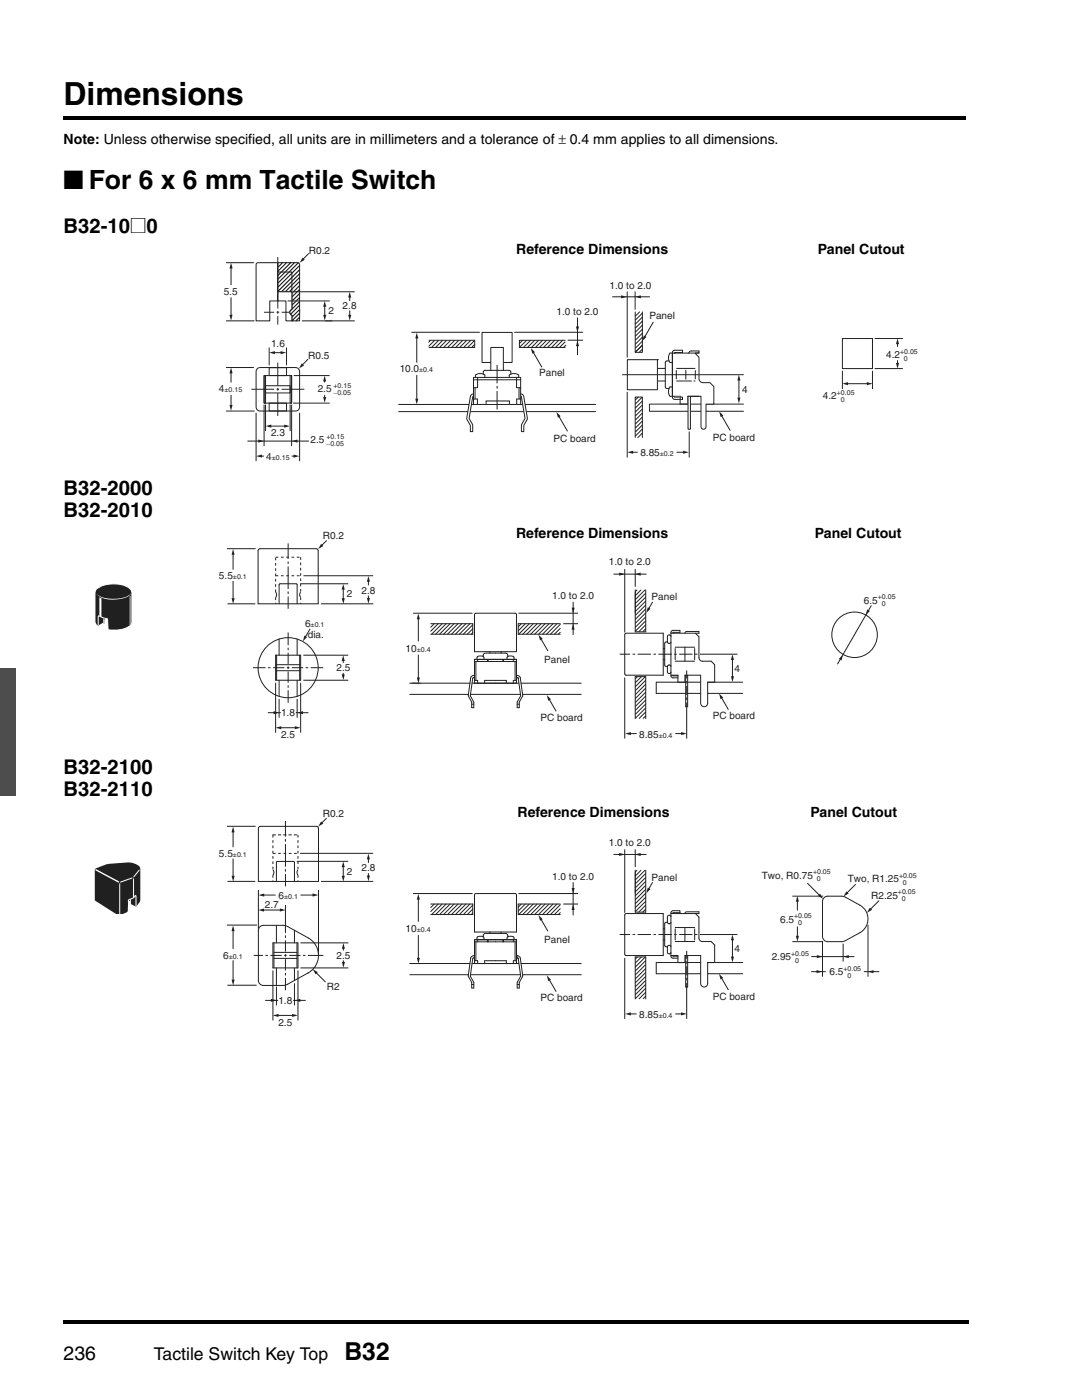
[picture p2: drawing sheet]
<svg xmlns="http://www.w3.org/2000/svg" width="216mm" height="279mm" viewBox="0 0 216 279" stroke-linecap="round" stroke-linejoin="round" font-family="sans-serif">
<defs><g id="words">
<text font-size="6.3" x="12.7" y="20.9">Dimensions</text>
<text font-size="5.3" x="12.7" y="37.7">■ For 6 x 6 mm Tactile Switch</text>
<text font-size="4.9" x="68.7" y="271.5">B32</text>
<g font-size="4">
<text x="12.7" y="46.4">B32-10@0</text>
<text x="12.7" y="98.8">B32-2000</text>
<text x="12.7" y="103.2">B32-2010</text>
<text x="12.7" y="154.4">B32-2100</text>
<text x="12.7" y="158.8">B32-2110</text>
</g>
<text font-size="3.9" x="12.7" y="271.5">236</text>
<text font-size="3.5" x="30.7" y="271.5">Tactile Switch Key Top</text>
<g font-size="2.8">
<text x="12.7" y="28.7">Note: Unless otherwise specified, all units are in millimeters and a tolerance of ± 0.4 mm applies to all dimensions.</text>
<text x="103" y="50.7">Reference Dimensions</text>
<text x="163.2" y="50.7">Panel Cutout</text>
<text x="103" y="107.5">Reference Dimensions</text>
<text x="162.6" y="107.4">Panel Cutout</text>
<text x="103.3" y="163.1">Reference Dimensions</text>
<text x="161.7" y="163.1">Panel Cutout</text>
</g>
<g font-size="2" fill="#231f20">
<text x="61.7" y="50.6">R0.2</text>
<text x="44.6" y="58.8">5.5</text>
<text x="121.6" y="57.7">1.0 to 2.0</text>
<text x="65.5" y="62.7">2</text>
<text x="68.4" y="61.7">2.8</text>
<text x="111.1" y="63">1.0 to 2.0</text>
<text x="129.6" y="63.7">Panel</text>
<text x="54.1" y="69.3">1.6</text>
<text x="61.5" y="71.7">R0.5</text>
<text x="176.8" y="71.5">4.2</text>
<text x="79.8" y="74.3">10.0</text>
<text x="107.6" y="75">Panel</text>
<text x="43.7" y="78.3">4</text>
<text x="63.4" y="78.3">2.5</text>
<text x="148.1" y="78.4">4</text>
<text x="164.2" y="79.7">4.2</text>
<text x="54.1" y="87.1">2.3</text>
<text x="62" y="88.5">2.5</text>
<text x="110.4" y="88.2">PC board</text>
<text x="142.2" y="88.1">PC board</text>
<text x="53.1" y="91.7">4</text>
<text x="127.8" y="90.9">8.85</text>
<text x="64.4" y="107.6">R0.2</text>
<text x="121.5" y="112.8">1.0 to 2.0</text>
<text x="43.7" y="115.6">5.5</text>
<text x="69.2" y="119.2">2</text>
<text x="72.1" y="118.5">2.8</text>
<text x="110.2" y="119.6">1.0 to 2.0</text>
<text x="130" y="119.8">Panel</text>
<text x="60.9" y="125">6</text>
<text x="172.4" y="120.5">6.5</text>
<text x="61.4" y="127.3">dia.</text>
<text x="80.9" y="130.1">10</text>
<text x="67.2" y="134">2.5</text>
<text x="108.6" y="132.3">Panel</text>
<text x="146.5" y="134.1">4</text>
<text x="56.1" y="143">1.8</text>
<text x="107.8" y="143.9">PC board</text>
<text x="142.2" y="143.6">PC board</text>
<text x="56.1" y="147.3">2.5</text>
<text x="127.5" y="147.2">8.85</text>
<text x="64.4" y="163">R0.2</text>
<text x="43.7" y="171">5.5</text>
<text x="72.1" y="173.9">2.8</text>
<text x="121.5" y="168.8">1.0 to 2.0</text>
<text x="55.6" y="179.3">6</text>
<text x="69.2" y="174.6">2</text>
<text x="110.2" y="175.6">1.0 to 2.0</text>
<text x="130" y="175.8">Panel</text>
<text x="152" y="175.4">Two, R0.75</text>
<text x="169.2" y="176.1">Two, R1.25</text>
<text x="173.8" y="179.3">R2.25</text>
<text x="52.9" y="181.1">2.7</text>
<text x="155.7" y="184.1">6.5</text>
<text x="44.5" y="191.3">6</text>
<text x="67.1" y="191.4">2.5</text>
<text x="80.9" y="186">10</text>
<text x="108.6" y="188.2">Panel</text>
<text x="146.5" y="190">4</text>
<text x="154" y="191.7">2.95</text>
<text x="65.2" y="197.5">R2</text>
<text x="165.5" y="194.7">6.5</text>
<text x="55.6" y="200.4">1.8</text>
<text x="107.8" y="199.9">PC board</text>
<text x="127.5" y="203.1">8.85</text>
<text x="142.2" y="199.5">PC board</text>
<text x="55.6" y="204.7">2.5</text>
</g>
<g font-size="1.4" fill="#231f20">
<text x="179.6" y="70.6">+0.05</text>
<text x="180.4" y="72">0</text>
<text x="66.6" y="77.4">+0.15</text>
<text x="83.6" y="74.3">±0.4</text>
<text x="44.8" y="78.3">±0.15</text>
<text x="66.6" y="78.8">−0.05</text>
<text x="167" y="78.8">+0.05</text>
<text x="167.8" y="80.2">0</text>
<text x="65.1" y="87.6">+0.15</text>
<text x="65.1" y="89">−0.05</text>
<text x="54.3" y="91.7">±0.15</text>
<text x="131.7" y="90.9">±0.2</text>
<text x="46.5" y="115.6">±0.1</text>
<text x="175.2" y="119.6">+0.05</text>
<text x="62" y="125">±0.1</text>
<text x="175.9" y="121">0</text>
<text x="83.2" y="130.1">±0.4</text>
<text x="131.4" y="147.2">±0.4</text>
<text x="46.5" y="171">±0.1</text>
<text x="56.7" y="179.3">±0.1</text>
<text x="162.2" y="174.5">+0.05</text>
<text x="163" y="175.9">0</text>
<text x="179.2" y="178.4">+0.05</text>
<text x="179.4" y="175.2">+0.05</text>
<text x="180" y="179.8">0</text>
<text x="180.2" y="176.6">0</text>
<text x="158.5" y="183.2">+0.05</text>
<text x="159.2" y="184.6">0</text>
<text x="45.6" y="191.3">±0.1</text>
<text x="83.2" y="186">±0.4</text>
<text x="157.9" y="190.8">+0.05</text>
<text x="158.7" y="192.2">0</text>
<text x="168.3" y="193.8">+0.05</text>
<text x="169.1" y="195.2">0</text>
<text x="131.4" y="203.1">±0.4</text>
</g>
</g></defs>
<path d="M12.7 263.5h180.7v.7h-180.7z" fill="#000"/>
<path d="M0 133.3h3.2v25.5h-3.2z" fill="#4d4d4d"/>
<path d="M12.7 23h180.2v1h-180.2z" fill="#fff"/>
<path d="M12.7 23.1h180v.7h-180z" fill="#000"/>
<path d="M12.7 23h180v1h-180z" fill="#fff"/>
<path d="M12.7 23.1h180v.7h-180z" fill="#000"/>
<g fill="#fff">
<path d="M12.7 48.1h171.3v44.4h-171.3z"/>
<path d="M16.3 59.2h14.6v19.5h-14.6z"/>
<path d="M43.7 48.7h27.5v43.5h-27.5z"/>
<path d="M51.3 73.6l.6-.2h7.1a.8 .8 0 0 1 .8 .8v7a.8 .8 0 0 1-.8 .8h-7.1a.8 .8 0 0 1-.8-.8v-7z"/>
</g>
<path d="M51.3 73.6l.6-.2h7.1a.8 .8 0 0 1 .8 .8v7a.8 .8 0 0 1-.8 .8h-7.1a.8 .8 0 0 1-.8-.8v-7z" fill="none" stroke="#231f20" stroke-width=".2"/>
<path d="M51.2 52.6l.3-.2h3.9v7.7h-1.6v3.9h-2.7z" fill="#fff"/>
<path d="M51.2 52.6l.3-.2h3.9v7.7h-1.6v3.9h-2.7z" fill="none" stroke="#231f20" stroke-width=".2"/>
<path d="M58.2 61.8v-.1z" fill="#fff"/>
<path d="M58.2 61.8v-.1z" fill="none" stroke="#231f20" stroke-width=".2"/>
<path d="M59.8 60.2v.7l-1.8 1.8-.2-.2 .1-.4z" fill="#fff"/>
<path d="M59.8 60.2v.7l-1.8 1.8-.2-.2 .1-.4z" fill="none" stroke="#231f20" stroke-width=".2"/>
<path d="M58.2 60.9l1.6-1.5v.8l-1.6 1.5z" fill="#fff"/>
<path d="M58.2 60.9l1.6-1.5v.8l-1.6 1.5z" fill="none" stroke="#231f20" stroke-width=".2"/>
<path d="M58.2 58.5l1.6-1.5v.8l-1.6 1.5z" fill="#fff"/>
<path d="M58.2 58.5l1.6-1.5v.8l-1.6 1.5z" fill="none" stroke="#231f20" stroke-width=".2"/>
<path d="M58.2 60.1l1.6-1.5v.8l-1.6 1.5z" fill="#fff"/>
<path d="M58.2 60.1l1.6-1.5v.8l-1.6 1.5z" fill="none" stroke="#231f20" stroke-width=".2"/>
<path d="M58.2 59.3l1.6-1.5v.8l-1.6 1.5z" fill="#fff"/>
<path d="M58.2 59.3l1.6-1.5v.8l-1.6 1.5z" fill="none" stroke="#231f20" stroke-width=".2"/>
<path d="M58.2 63.3l1.6-1.6v.8l-1.5 1.5z" fill="#fff"/>
<path d="M58.2 63.3l1.6-1.6v.8l-1.5 1.5z" fill="none" stroke="#231f20" stroke-width=".2"/>
<path d="M58.2 63.3l1.6-1.6v.8l-1.5 1.5z" fill="#fff"/>
<path d="M58.2 63.3l1.6-1.6v.8l-1.5 1.5z" fill="none" stroke="#231f20" stroke-width=".2"/>
<path d="M58 61.9l.2-.1-.3 .3z" fill="#fff"/>
<path d="M58 61.9l.2-.1-.3 .3z" fill="none" stroke="#231f20" stroke-width=".2"/>
<path d="M58.3 64l1.5-1.5z" fill="#fff"/>
<path d="M59.8 62.5l-1.5 1.5" fill="none" stroke="#231f20" stroke-width=".2"/>
<path d="M58.3 64l1.5-1.5v.8l-.7 .7z" fill="#fff"/>
<path d="M58.3 64l1.5-1.5v.8l-.7 .7z" fill="none" stroke="#231f20" stroke-width=".2"/>
<path d="M59.1 64l.7-.7v.7z" fill="#fff"/>
<path d="M59.1 64l.7-.7v.7z" fill="none" stroke="#231f20" stroke-width=".2"/>
<path d="M59.8 60.9v.8l-1.6 1.6v-.4l-.2-.2z" fill="#fff"/>
<path d="M59.8 60.9v.8l-1.6 1.6v-.4l-.2-.2z" fill="none" stroke="#231f20" stroke-width=".2"/>
<path d="M56.1 58.2l3.7-3.6v.8l-2.9 2.8z" fill="#fff"/>
<path d="M56.1 58.2l3.7-3.6v.8l-2.9 2.8z" fill="none" stroke="#231f20" stroke-width=".2"/>
<path d="M55.4 55l2.6-2.6h.8l-3.4 3.4z" fill="#fff"/>
<path d="M55.4 55l2.6-2.6h.8l-3.4 3.4z" fill="none" stroke="#231f20" stroke-width=".2"/>
<path d="M55.4 55.8l3.4-3.4 .7 .1-4.1 4.1z" fill="#fff"/>
<path d="M55.4 55.8l3.4-3.4 .7 .1-4.1 4.1z" fill="none" stroke="#231f20" stroke-width=".2"/>
<path d="M55.4 52.4h1l-1 1z" fill="#fff"/>
<path d="M55.4 52.4h1l-1 1z" fill="none" stroke="#231f20" stroke-width=".2"/>
<path d="M55.4 53.4l1-1h.8l-1.8 1.8z" fill="#fff"/>
<path d="M55.4 53.4l1-1h.8l-1.8 1.8z" fill="none" stroke="#231f20" stroke-width=".2"/>
<path d="M55.4 54.2l1.8-1.8h.8l-2.6 2.6z" fill="#fff"/>
<path d="M55.4 54.2l1.8-1.8h.8l-2.6 2.6z" fill="none" stroke="#231f20" stroke-width=".2"/>
<path d="M56.9 58.2l2.9-2.8v.8l-2.1 2z" fill="#fff"/>
<path d="M56.9 58.2l2.9-2.8v.8l-2.1 2z" fill="none" stroke="#231f20" stroke-width=".2"/>
<path d="M57.7 58.2l2.1-2v.8l-1.6 1.5v-.3z" fill="#fff"/>
<path d="M57.7 58.2l2.1-2v.8l-1.6 1.5v-.3z" fill="none" stroke="#231f20" stroke-width=".2"/>
<path d="M55.4 58.1l4.4-4.3v.8l-3.7 3.6z" fill="#fff"/>
<path d="M55.4 58.1l4.4-4.3v.8l-3.7 3.6z" fill="none" stroke="#231f20" stroke-width=".2"/>
<path d="M55.4 56.6l4.1-4.1h.2l.1 .5-4.4 4.3z" fill="#fff"/>
<path d="M55.4 56.6l4.1-4.1h.2l.1 .5-4.4 4.3z" fill="none" stroke="#231f20" stroke-width=".2"/>
<path d="M55.4 57.3l4.4-4.3v.8l-4.4 4.3z" fill="#fff"/>
<path d="M55.4 57.3l4.4-4.3v.8l-4.4 4.3z" fill="none" stroke="#231f20" stroke-width=".2"/>
<path d="M55.4 58.2h2.8v3.5a.61 .61 0 0 0-.4 .6 .61 .61 0 0 0 .4 .6v1.1h-1.1v-3.9h-1.7z" fill="#fff"/>
<g fill="none" stroke="#231f20" stroke-width=".2">
<path d="M55.4 51.3v10.3M55.4 54.3h2.8v3.9M55.4 58.2h2.8v3.5a.61 .61 0 0 0-.4 .6 .61 .61 0 0 0 .4 .6v1.1h-1.1v-3.9h-1.7zM50.1 77.7h4.6M52.7 62.3h2M52.7 75h5.5v5.4h-5.5zM52.7 75h.3v5.4h-.3zM53 77h4.9v1.4h-4.9zM53.7 73.4h3.5v1.6h-3.5zM55.2 62.3h.5M55.2 77.7h.5M55.4 62.1v.5"/>
<path d="M55.4 63.1v1.7M55.4 72.4v4.5M55.4 77.4v.6M55.4 78.5v4.5M56.2 62.3h1.6M56.2 77.7h4.5M57.9 75h.3v5.4h-.3zM64.8 75.9v.4M64.8 78.8v.8M53.7 80.4h3.5v1.6h-3.5zM58.5 80.4h7.3"/>
</g>
<g fill="#231f20">
<path d="M64.5 79.2h.6l-.3 1.2z"/>
<path d="M64.8 75l.3 1.1h-.6z"/>
</g>
<path d="M58.6 75h7.2M60.3 64h6M64.8 61v1.9" fill="none" stroke="#231f20" stroke-width=".2"/>
<g fill="#231f20">
<path d="M64.5 62.8h.6l-.3 1.2z"/>
<path d="M64.8 60.1l.3 1.1h-.6z"/>
</g>
<path d="M69.8 59.2v.9M57.4 60.1h8.4M64.9 64h5.9M69.8 61.9v1.3" fill="none" stroke="#231f20" stroke-width=".2"/>
<g fill="#231f20">
<path d="M69.5 62.8h.6l-.3 1.2z"/>
<path d="M69.8 58.2l.3 1.2h-.6z"/>
</g>
<path d="M58.5 58.2h12.3M46.1 74.3v2M46.1 78.8v2.4M45.1 82h5.7" fill="none" stroke="#231f20" stroke-width=".2"/>
<g fill="#231f20">
<path d="M45.8 80.8h.6l-.3 1.2z"/>
<path d="M46.1 73.4l.3 1.1h-.6z"/>
</g>
<path d="M46.1 53.4v3.5M46.1 59.4v3.8M45.1 73.3h5.6M45.1 64h5.7" fill="none" stroke="#231f20" stroke-width=".2"/>
<g fill="#231f20">
<path d="M45.8 62.8h.6l-.3 1.2z"/>
<path d="M46.1 52.4l.3 1.2h-.6z"/>
</g>
<path d="M45.1 52.4h5.6M52.1 91h.6M58.2 91h.7" fill="none" stroke="#231f20" stroke-width=".2"/>
<g fill="#231f20">
<path d="M58.6 90.7l1.1 .3-1.1 .3z"/>
<path d="M51.1 91l1.2-.3v.6z"/>
</g>
<path d="M51.1 82.4v9.6M54 85h3.1M58.2 80.7v8.3M59.8 82.4v9.6" fill="none" stroke="#231f20" stroke-width=".2"/>
<g fill="#231f20">
<path d="M56.7 84.7l1.2 .3-1.2 .4z"/>
<path d="M53 85l1.1-.3v.6z"/>
</g>
<path d="M54.7 70.4h1.6M53 80.7v5.3M57.9 80.7v5.3" fill="none" stroke="#231f20" stroke-width=".2"/>
<g fill="#231f20">
<path d="M56 70.1l1.1 .3-1.1 .3z"/>
<path d="M53.7 70.4l1.2-.3v.6z"/>
</g>
<path d="M53.7 69.4v3.5M57.2 69.4v3.5M49.4 88h12.2" fill="none" stroke="#231f20" stroke-width=".2"/>
<g fill="#231f20">
<path d="M58.2 88l1.2-.3v.6z"/>
<path d="M51.5 87.7l1.2 .3-1.2 .3z"/>
</g>
<path d="M61.5 71.7l-1.2 1.1M52.7 80.7v8.3" fill="none" stroke="#231f20" stroke-width=".2"/>
<path d="M60.2 72.5l.5 .5-1.1 .6z" fill="#231f20"/>
<path d="M61.6 50.6l-1.1 1.1" fill="none" stroke="#231f20" stroke-width=".2"/>
<path d="M60.4 51.4l.4 .5-1 .6z" fill="#231f20"/>
<g fill="#fff">
<path d="M79.5 55.9h103.6v35.5h-103.6z"/>
<path d="M128.2 73.5h4.6v2.5h-4.6z"/>
</g>
<path d="M132.8 73.5h-4.6v2.5h4.6" fill="none" stroke="#231f20" stroke-width=".2"/>
<path d="M129.6 80.7h18.8v1.4h-18.8z" fill="#fff"/>
<path d="M148.4 80.7h-18.8v1.4h18.8" fill="none" stroke="#231f20" stroke-width=".2"/>
<path d="M138.7 70.5l.8 .8v4.3a.79 .79 0 0 0 .8 .8h1.4l.7 .7v3.6h-1.5v4.5a.5 .5 0 0 1-.5 .5 .5 .5 0 0 1-.5-.5v-6.1h-2.6z" fill="#fff"/>
<path d="M138.7 70.5l.8 .8v4.3a.79 .79 0 0 0 .8 .8h1.4l.7 .7v3.6h-1.5v4.5a.5 .5 0 0 1-.5 .5 .5 .5 0 0 1-.5-.5v-6.1h-2.6" fill="none" stroke="#231f20" stroke-width=".2"/>
<path d="M79.5 80.7h39.3z" fill="#fff"/>
<path d="M79.5 80.7h39.3" fill="none" stroke="#231f20" stroke-width=".2"/>
<path d="M79.5 82.1h39.3z" fill="#fff"/>
<path d="M79.5 82.1h39.3" fill="none" stroke="#231f20" stroke-width=".2"/>
<path d="M94 78.9l.5-.3-.9 4.9a2.85 2.85 0 0 1 .7 2.6h-.4v-1.2l-.8-1.3z" fill="#fff"/>
<path d="M94.5 78.6l-.3 .1-.3 .4-.8 4.3 .8 1.5v1.2h.4a2.85 2.85 0 0 0-.7-2.6l.7-4.3 .2-.1" fill="none" stroke="#231f20" stroke-width=".2"/>
<path d="M103.9 78.6l.5 .3 .1 .2 .7 4.3-.7 1.5v1.2h-.5a2.83 2.83 0 0 1 .8-2.6z" fill="#fff"/>
<path d="M96.2 66.3h6v6h-6zM103.9 78.6l.5 .3 .1 .2 .7 4.3-.7 1.5v1.2h-.5a2.83 2.83 0 0 1 .8-2.6l-.8-4.3-.1-.1M168.1 67.6h6v6h-6z" fill="none" stroke="#231f20" stroke-width=".2"/>
<path d="M97.9 69.3h2.5v4.6h-2.5z" fill="#fff"/>
<g fill="none" stroke="#231f20" stroke-width=".2">
<path d="M85.5 67.9h9.2v1.4h-9.2M85.9 67.9l-.4 .4M86.7 67.9l-1.2 1.2M87.5 67.9l-1.3 1.4M88.3 67.9l-1.3 1.4M89.1 67.9l-1.3 1.4M89.9 67.9l-1.3 1.4M90.7 67.9l-1.3 1.4M91.5 67.9l-1.3 1.4M92.3 67.9l-1.3 1.4M93.1 67.9l-1.3 1.4M93.9 67.9l-1.3 1.4"/>
<path d="M94.5 79.6h.8v1.1M94.5 75.8h9.4M94.7 67.9l-1.3 1.4M94.7 68.7l-.5 .6M94.8 77.4v2.2M94.9 75.3v-.4a1.57 1.57 0 0 1 1.9 0v.4M95.3 75.3v2.1h-.8M96.4 74.7l.1-.6 .3-.2h4.8l.3 .2v.6M97.9 73.9v-4.6h2.5v4.6M101.6 75.3v-.4a1.58 1.58 0 0 1 1.9 0v.4M103.1 75.3v2.1h.8M103.6 77.4v2.2"/>
<path d="M103.9 79.6h-.8v1.1M104.3 67.9l-.7 .7M105.1 67.9l-1.5 1.4M105.9 67.9l-1.4 1.4M106.7 67.9l-1.4 1.4M107.5 67.9l-1.4 1.4M108.3 67.9l-1.4 1.4M109.1 67.9l-1.4 1.4M109.9 67.9l-1.4 1.4M110.7 67.9l-1.4 1.4M111.5 67.9l-1.4 1.4M112.3 67.9l-1.4 1.4"/>
<path d="M112.8 68.2l-1.1 1.1M112.8 67.9h-9.2v1.4h9.2M112.9 68.9l-.4 .4M103.9 80.7v-5.4h-9.4v5.4"/>
</g>
<path d="M125.2 71.8h6v6h-6z" fill="#fff"/>
<path d="M125.2 71.8h6v6h-6zM131.2 71.8h.1" fill="none" stroke="#231f20" stroke-width=".2"/>
<path d="M135 76h3z" fill="#fff"/>
<path d="M135 76h3" fill="none" stroke="#231f20" stroke-width=".2"/>
<path d="M138.4 76h.3z" fill="#fff"/>
<path d="M138.4 76h.3" fill="none" stroke="#231f20" stroke-width=".2"/>
<path d="M135 73.5h3.7z" fill="#fff"/>
<g fill="none" stroke="#231f20" stroke-width=".2">
<path d="M127.4 79.2l-.6 .6M127.7 62.2l-.9 .9M128.2 79.2l-1.4 1.4M128.2 62.2v8.1h-1.4v-8.1M128.2 68.9l-1.4 1.4M128.2 68.1l-1.4 1.4M128.2 67.3l-1.4 1.4M128.2 66.5l-1.4 1.4M128.2 65.7l-1.4 1.4M128.2 64.9l-1.4 1.4M128.2 64.1l-1.4 1.4M128.2 63.3l-1.4 1.4"/>
<path d="M128.2 62.5l-1.4 1.4M128.2 69.7l-.6 .6M133.5 72l-.6 .1-.1 .3v4.8l.1 .3h.6M134.2 77.2h-.5a1.57 1.57 0 0 0 0 1.9h2M134.2 70.5v8.6M135 73.5h3.7M139.5 70.5h-5.8a1.59 1.59 0 0 0 0 1.9h.5M126.8 87.4v-8.2h1.4v8.2M128.2 86.4l-1 1M128.2 80l-1.4 1.4M128.2 80.8l-1.4 1.4M128.2 81.6l-1.4 1.4"/>
<path d="M128.2 82.4l-1.4 1.4M128.2 83.2l-1.4 1.4M128.2 84l-1.4 1.4M128.2 84.8l-1.4 1.4M128.2 85.6l-1.4 1.4"/>
</g>
<path d="M136.8 73.9v1.8z" fill="#fff"/>
<path d="M136.8 73.9v1.8" fill="none" stroke="#231f20" stroke-width=".2"/>
<path d="M138.7 73.9v1.8z" fill="#fff"/>
<path d="M138.7 73.9v1.8" fill="none" stroke="#231f20" stroke-width=".2"/>
<path d="M135 73.9v1.8z" fill="#fff"/>
<path d="M134.2 70.4v8.8M134.6 79.1v.1M134.7 69.9h1.4M135 73.9v1.8M135.7 79.1v1.6h1.6M136.2 69.9v.5h-1.6v.1" fill="none" stroke="#231f20" stroke-width=".2"/>
<path d="M136.2 79.7v-.5h-.5M136.2 79.7h-.5" fill="none" stroke="#231f20" stroke-width=".2" stroke-dasharray="2.1 .7"/>
<path d="M137.3 79.1v1.6z" fill="#fff"/>
<path d="M137.3 79.1v1.6" fill="none" stroke="#231f20" stroke-width=".2"/>
<path d="M134.6 79.7h1.1z" fill="#fff"/>
<path d="M134.6 79.7h1.1" fill="none" stroke="#231f20" stroke-width=".2"/>
<path d="M134.6 79.2h1.1z" fill="#fff"/>
<path d="M134.6 79.2h1.1" fill="none" stroke="#231f20" stroke-width=".2"/>
<path d="M137.3 79.1h.5v6.6h-.5z" fill="#fff"/>
<path d="M134.2 79.2l.2 .4 .2 .1M134.6 69.9l-.4 .2v.3M137.3 79.1h2.2M137.3 79.1v6.6h.5v-6.6M138.7 70.4h.8v-.4h-1.6l-.2 .1-.3 .4" fill="none" stroke="#231f20" stroke-width=".2"/>
<path d="M97 80h4.6v.6h-4.6z" fill="#fff"/>
<path d="M115.2 65.5v5.4M97 80.6v-.6h4.6v.6" fill="none" stroke="#231f20" stroke-width=".2"/>
<path d="M115.2 67.9l.3 1.2h-.6z" fill="#231f20"/>
<path d="M115.2 63.4v2.1" fill="none" stroke="#231f20" stroke-width=".2"/>
<path d="M114.9 65.2h.6l-.3 1.1z" fill="#231f20"/>
<path d="M124.3 59.2h5.4" fill="none" stroke="#231f20" stroke-width=".2"/>
<path d="M126.7 59.2l1.2-.3v.6z" fill="#231f20"/>
<path d="M122.2 59.2h2.1" fill="none" stroke="#231f20" stroke-width=".2"/>
<path d="M123.9 58.9l1.2 .3-1.2 .3z" fill="#231f20"/>
<path d="M111.5 83.1l1.7 3" fill="none" stroke="#231f20" stroke-width=".2"/>
<path d="M111 82.2l.9 .9-.6 .3z" fill="#231f20"/>
<path d="M106.4 70.3l1.7 3" fill="none" stroke="#231f20" stroke-width=".2"/>
<path d="M105.9 69.5l.9 .8-.6 .3z" fill="#231f20"/>
<path d="M144 82.9l1.7 3" fill="none" stroke="#231f20" stroke-width=".2"/>
<path d="M143.5 82.1l.8 .8-.5 .3z" fill="#231f20"/>
<path d="M130.4 64.2l-1.8 3" fill="none" stroke="#231f20" stroke-width=".2"/>
<path d="M128.5 66.9l.5 .3-.8 .9z" fill="#231f20"/>
<path d="M83.2 67.4v5M83.2 74.9v5" fill="none" stroke="#231f20" stroke-width=".2"/>
<g fill="#231f20">
<path d="M82.9 79.6h.6l-.3 1.1z"/>
<path d="M83.2 66.4l.3 1.1h-.6z"/>
</g>
<path d="M126.1 90.3h1.1M135 90.3h1.6" fill="none" stroke="#231f20" stroke-width=".2"/>
<path d="M125.2 90.3l1.1-.3v.6z" fill="#231f20"/>
<path d="M147.4 75.7v1.9" fill="none" stroke="#231f20" stroke-width=".2"/>
<path d="M147.4 74.8l.3 1.1h-.6z" fill="#231f20"/>
<path d="M179.1 68.4v.8" fill="none" stroke="#231f20" stroke-width=".2"/>
<path d="M179.1 67.5l.3 1.2h-.6z" fill="#231f20"/>
<path d="M179.1 71.9v.8" fill="none" stroke="#231f20" stroke-width=".2"/>
<g fill="#231f20">
<path d="M178.8 72.4h.6l-.3 1.2z"/>
<path d="M173 76.3l1.1 .3-1.1 .3z"/>
</g>
<path d="M169 76.6h4.2" fill="none" stroke="#231f20" stroke-width=".2"/>
<path d="M168.1 76.6l1.1-.3v.6z" fill="#231f20"/>
<path d="M147.4 77.6v2" fill="none" stroke="#231f20" stroke-width=".2"/>
<g fill="#231f20">
<path d="M147.1 79.4h.6l-.3 1.1z"/>
<path d="M136.3 89.9l1.2 .4-1.2 .3z"/>
</g>
<g fill="none" stroke="#231f20" stroke-width=".2">
<path d="M125.2 58.2v13.1M126.7 58.2v3.5M82.2 66.3h13.5M99.2 72.8v3.7M99.2 77v.5M99.2 78v3.7M102.7 66.3h13.6M113.3 67.9h3M124.2 74.8h24.2M125.2 78.3v13M168.1 74.1v3.5M174.1 74.1v3.5"/>
<path d="M174.6 67.6h5.5M174.6 73.6h5.5M137.5 86.2v5.1"/>
</g>
<g fill="#fff">
<path d="M12.7 104.9h171.3v43.3h-171.3z"/>
<path d="M18.9 116.5h7.5v9.3h-7.5z"/>
</g>
<path d="M19.3 117.6a6 6 0 0 1 6.7 0l.3 .7v5.6a1.09 1.09 0 0 1-.8 1.3 6.5 6.5 0 0 1-3.9 .4l-.2-2.1-.7 .3v.5l-1.1 .7-.1-.1-.5-.5-.1-5.8 .2-.8z" fill="#231f20"/>
<path d="M21.8 125.7l-.3-.2-.1-2-.7 .3v.5l-1.1 .7-.1-.1-.5-.5-.1-5.8a1.69 1.69 0 0 1 1.6-1.8 5.7 5.7 0 0 1 5.5 .8l.3 .7v5.6a1.09 1.09 0 0 1-.8 1.3l-1.9 .5" fill="none" stroke="#fff" stroke-width=".2"/>
<path d="M19.2 118.4l.3 .3a6.5 6.5 0 0 0 6.4-.1l.2-.2a1.51 1.51 0 0 1-1.1 .9 6.1 6.1 0 0 1-5.5-.5z" fill="#fff"/>
<path d="M21.3 123.5l-1.7-.6v1.9" fill="none" stroke="#fff" stroke-width=".2"/>
<path d="M20.7 123.4v1.1z" fill="#231f20"/>
<path d="M20.7 123.4v1.1" fill="none" stroke="#fff" stroke-width=".2"/>
<g fill="#fff">
<path d="M19.8 119.2l.4 .2v3.8l-.4-.3z"/>
<path d="M26 118.9v5.7l-.1 .2v-5.8z"/>
<path d="M43.7 105.7h31.2v42.1h-31.2z"/>
</g>
<g fill="none" stroke="#231f20" stroke-width=".2">
<path d="M51.6 109.7l.3-.2 11.4 .1 .2 .3v10.6h-12zM55 118.2a.8 .8 0 0 1 0 1M60 118.2a.8 .8 0 0 0 0 1M68.5 117.4v2.2M55 130.8h5v5h-5zM55.2 132.7h4.6M55.2 133.9h4.6M55.2 130.8v5M55.7 120.5v-3.8l.2-.2 3.3 .1 .1 3.9M55.7 127.5v3.3M55.7 135.8v3.2M59.3 127.5v3.3"/>
<path d="M59.3 135.8v3.2M59.8 130.8v5"/>
<circle cx="57.5" cy="133.3" r="6"/>
</g>
<path d="M55 114.9h5M55 111.2h5M55 118.2v-7M55 119.2v1.3M60 119.2v1.3M60 111.2v7" fill="none" stroke="#231f20" stroke-width=".2" stroke-dasharray=".5 .5" stroke-linecap="butt"/>
<g fill="#231f20">
<path d="M68.2 119.4h.6l-.3 1.1z"/>
<path d="M68.5 116.5l.3 1.2h-.6z"/>
</g>
<path d="M59.9 116.5h9.6M73.5 115.9v.9M73.5 118.9v.6" fill="none" stroke="#231f20" stroke-width=".2"/>
<g fill="#231f20">
<path d="M73.2 119.3h.6l-.3 1.2z"/>
<path d="M73.5 115l.3 1.1h-.6z"/>
</g>
<path d="M60.6 114.9h13.9M68.5 131.7v.6M68.5 134.3v.5" fill="none" stroke="#231f20" stroke-width=".2"/>
<g fill="#231f20">
<path d="M68.2 134.6h.6l-.3 1.1z"/>
<path d="M68.5 130.8l.3 1.1h-.6z"/>
</g>
<path d="M60.5 130.8h9M60.5 135.8h9M55.9 145.2h3.1" fill="none" stroke="#231f20" stroke-width=".2"/>
<g fill="#231f20">
<path d="M58.8 144.9l1.2 .3-1.2 .3z"/>
<path d="M55 145.2l1.1-.3v.6z"/>
</g>
<path d="M55 136.3v9.9M60 136.3v9.9M53.4 142.2h2.6M59 142.2h2.5" fill="none" stroke="#231f20" stroke-width=".2"/>
<g fill="#231f20">
<path d="M54.6 141.9l1.1 .3-1.1 .3z"/>
<path d="M59.3 142.2l1.2-.3v.6z"/>
</g>
<path d="M46.5 110.5v3.2M46.5 115.9v3.7M55.7 139.5v3.7M59.3 139.5v3.7" fill="none" stroke="#231f20" stroke-width=".2"/>
<g fill="#231f20">
<path d="M46.2 119.4h.6l-.3 1.1z"/>
<path d="M46.5 109.6l.3 1.1h-.6z"/>
</g>
<g fill="none" stroke="#231f20" stroke-width=".2">
<path d="M45.3 109.5h5.7M57.5 108.4v3.2M57.5 112.1v.5M57.5 113.1v4.4M57.5 118v.5M57.5 119v2.5M65.2 107.9l-1.1 1M45.4 120.5h5.5M50.5 133.3h2.5M53.5 133.3h.5M54.5 133.3h2.2M57.2 133.3h.5"/>
<path d="M57.5 126.2v2.6M57.5 129.3v.5M57.5 130.3v2.2M57.5 133v.5M57.5 134v2.3M57.5 136.8v.5M57.5 137.8v2.5M58.2 133.3h2.3M61 133.3h.5M62 133.3h2.5M64.1 120.5h10.4"/>
</g>
<path d="M64.1 108.5l.4 .5-1 .6z" fill="#231f20"/>
<path d="M61.9 125.5l-1 1.7" fill="none" stroke="#231f20" stroke-width=".2"/>
<path d="M60.7 126.8l.6 .3-.9 .9z" fill="#231f20"/>
<path d="M80.9 111h97.8v36.6h-97.8z" fill="#fff"/>
<g fill="none" stroke="#231f20" stroke-width=".2">
<path d="M126.8 117.7v8.4h2v-8.4M127.1 117.7l-.3 .4M127.9 117.7l-1.1 1.2M128.7 117.7l-1.9 2M128.8 119.9l-2 2.1M128.8 119.2l-2 2.1M128.8 118.4l-2 2.1M81.8 136.3h12M81.8 138.6h11.7M83.5 123.4v4.6M83.5 130.7v4.7M85.9 124.5h8.4v2.1h-8.4"/>
<path d="M86.7 124.5l-.7 .7M87.4 124.5l-1.4 1.5M88.2 124.5l-2.1 2.1M89 124.5l-2.1 2.1M89.8 124.5l-2.1 2.1M90.6 124.5l-2.1 2.1M91.4 124.5l-2.1 2.1M92.2 124.5l-2.1 2.1M93 124.5l-2.1 2.1M93.8 124.5l-2.1 2.1M93.9 138.6h10M94.2 136.3h9.3"/>
<path d="M94.3 125.5l-1.1 1.1M94.3 124.7l-1.8 1.9M94.3 126.3l-.3 .3M94.7 134.8a.62 .62 0 0 0-.8 .4l-.5 3.7 .7 1.2v1.1h.4v-1.1l-.7-1.2 .5-3.5 .4-.2M94.7 135.8h.6v.5M94.7 132h8.4M94.7 131.6h8.4v4.7M94.7 122.5l.3-.1h7.9l.2 .3v7.4h-8.4zM95 132v3.8M95.2 131.6v-.3a.86 .86 0 0 1 1.4 0v.3M95.3 131.6v.4M97.3 131.6v.4"/>
<path d="M97.4 131.6v.4M97.8 130.1v.2M98.9 131.6h-4.2v4.7M100 130.1v.2M100.3 131.6v.4M100.5 131.6v.4M101 136.3v-.5h-4.3v.5M101.2 131.6v-.3a.86 .86 0 0 1 1.4 0v.3M101.3 131a.5 .5 0 0 0-.4-.7h-4.1a.5 .5 0 0 0-.4 .7M102.4 131.6v.4M102.8 132v3.8M103.1 134.8a.62 .62 0 0 1 .7 .4l.5 3.7-.7 1.2v1.1h-.4v-1.1l.7-1.2-.5-3.5-.3-.2"/>
<path d="M103.1 135.8h-.7v.5M104 136.3h12M104 124.5l-.6 .6M104.3 138.6h11.7M104.8 124.5l-1.4 1.4M105.6 124.5l-2.1 2.1M106.4 124.5l-2.1 2.1M107.2 124.5l-2.1 2.1M108 124.5l-2.1 2.1M108.8 124.5l-2.1 2.1M109.6 124.5l-2.1 2.1M110.4 124.5l-2.1 2.1"/>
<path d="M111.1 124.5l-2.1 2.1M111.8 124.5h-8.4v2.1h8.4M111.8 124.6l-2 2M111.8 126.2l-.4 .4M111.8 125.4l-1.2 1.2M124.7 126.5l.2-.1h7.4v8.4h-7.4l-.2-.2zM127.2 135l-.4 .5M128 135l-1.2 1.3M128.8 135l-2 2.1M128.8 139.7l-2 2.1M128.8 138.9l-2 2.1M128.8 138.1l-2 2.1"/>
<path d="M128.8 137.3l-2 2.1M128.8 136.5l-2 2.1M128.8 135.8l-2 2M128.8 125.5l-.6 .6M128.8 124.7l-1.4 1.4M128.8 123.9l-2 2.1M128.8 123.1l-2 2.1M128.8 122.3l-2 2.1M128.8 121.5l-2 2.1M128.8 120.7l-2 2.1M132.3 129.4h.3M132.3 131.7h.3"/>
<path d="M133.2 128.1l-.4 .1-.2 .2v4.3l.2 .3h.4M133.9 133l-.3-.3-.4 .2v1.2l.3 .3h.2l.2-.3M133.9 128.1l-.3 .3h-.3l-.1-.3M133.9 126.4h5.6v-.4h-2.5l-.3 .4M133.9 127l-.3-.3-.4 .2v1.2M133.9 134.8h1.4v1.3M134.3 126.4v-.2h1.4v-.4h-1.4l-.4 .2v.2v8.7l.2 .3 1.2 .1M134.3 134.8v.1h1M134.7 129.4v2.3M134.7 129.2h3.9M134.7 132h3.9M136.7 136.1v-1.3h3.1v5.5a.7 .7 0 0 0 .7 .7 .7 .7 0 0 0 .7-.7v-4.2h7"/>
<path d="M136.7 129.2v2.8M136.8 134.8v6.2h.4v-6.2M136.8 136.1h-5.9v2.3h5.9M137.2 136.1h2.6M137.2 138.4h2.6M138.6 129.4v2.3M138.8 126.4l.7 .7v4.2a.7 .7 0 0 0 .7 .7h1.7l.7 .7v3.4M141.2 138.4h7M94.1 140.5h.4M103.2 140.5h.4M126.8 143.4v-8.4h2v8.4M128.8 141.3l-2 2.1"/>
<path d="M128.8 140.5l-2 2.1M128.8 142.1l-1.3 1.3M128.8 142.9l-.5 .5"/>
<circle cx="170.5" cy="126.7" r="4.5"/>
</g>
<g fill="#231f20">
<path d="M83.5 122.4l.3 1.2h-.6z"/>
<path d="M83.2 135.2h.6l-.3 1.2z"/>
</g>
<path d="M82.2 136.3h1.7M82.4 122.4h11.9M114.4 120.1v6.6" fill="none" stroke="#231f20" stroke-width=".2"/>
<g fill="#231f20">
<path d="M114.1 121.3h.6l-.3 1.1z"/>
<path d="M114.4 124.5l.3 1.2h-.6z"/>
</g>
<path d="M103.4 122.4h11.9M107.9 127.5l1.4 2.4M112.4 124.5h2.9" fill="none" stroke="#231f20" stroke-width=".2"/>
<path d="M107.5 126.7l.8 .8-.5 .3z" fill="#231f20"/>
<path d="M109.6 139.5l1.4 2.5" fill="none" stroke="#231f20" stroke-width=".2"/>
<path d="M109.1 138.7l.8 .9-.5 .3z" fill="#231f20"/>
<path d="M173.9 120.8l-6.8 11.8" fill="none" stroke="#231f20" stroke-width=".2"/>
<g fill="#231f20">
<path d="M168.2 130.7l-.3 1.1-.5-.3z"/>
<path d="M173 121.6l.6 .3-.9 .9z"/>
</g>
<path d="M146.2 131.5v3.7" fill="none" stroke="#231f20" stroke-width=".2"/>
<g fill="#231f20">
<path d="M146.1 130.6l.4 1.1h-.7z"/>
<path d="M145.8 135h.7l-.3 1.1z"/>
</g>
<path d="M125.7 146.4h1.3M134.7 146.4h1.4" fill="none" stroke="#231f20" stroke-width=".2"/>
<g fill="#231f20">
<path d="M135.9 146.1l1.1 .3-1.1 .3z"/>
<path d="M124.7 146.4l1.2-.3v.6z"/>
</g>
<path d="M122.4 114.6h6.6M124.7 135.2v12.2" fill="none" stroke="#231f20" stroke-width=".2"/>
<g fill="#231f20">
<path d="M123.5 114.3l1.2 .3-1.2 .3z"/>
<path d="M126.7 114.6l1.1-.3v.6z"/>
</g>
<path d="M124.7 113.6v12.6M126.8 113.6v3.5M126.8 118.1v4.3M130.2 120.1l-.8 1.4" fill="none" stroke="#231f20" stroke-width=".2"/>
<path d="M129.3 121.2l.5 .3-.8 .8z" fill="#231f20"/>
<path d="M143.9 139.2l1.4 2.4" fill="none" stroke="#231f20" stroke-width=".2"/>
<path d="M143.5 138.4l.8 .8-.5 .3z" fill="#231f20"/>
<g fill="none" stroke="#231f20" stroke-width=".2">
<path d="M123.7 130.6h2M126.2 130.6h.5M127.2 130.6h2.7M130.4 130.6h.5M131.4 130.6h2.6M134.5 130.6h.5M135.5 130.6h2.7M137 133.8v1.6M137 135.9v.5M137 136.9v1.8M137 139.2v.5M138.7 130.6h.5"/>
<path d="M139.7 130.6h7.5M137 140.2v7.2"/>
</g>
<g fill="#fff">
<path d="M12.7 160.5h171.3v44.9h-171.3z"/>
<path d="M18.9 172.1h9.1v10.4h-9.1z"/>
</g>
<path d="M19.1 173.3l2.4-.9 4.1-.3a3.1 3.1 0 0 1 2.3 1l.1 6.7-.8 1.1-1.2-.5v-.5l-.4-.2-.2 2.3a2.78 2.78 0 0 1-1.8 .4h-.3l-4.4-2.8v-6z" fill="#231f20"/>
<path d="M19.1 173.6l4.6 2.4" fill="none" stroke="#fff" stroke-width=".27"/>
<path d="M23.9 176.4v5.9M26.4 175.2l-2.3 .8M27.8 173.7l-1.1 1.3" fill="none" stroke="#fff" stroke-width=".2"/>
<path d="M26.6 175.3l.1 .1v3.6l-.1 .2z" fill="#fff"/>
<path d="M25.6 179.9l.1-.4 .9-.3 .4-.5 .1 2.1M26 179.5v.9" fill="none" stroke="#fff" stroke-width=".2"/>
<path d="M43.7 161.1h31.2v44.1h-31.2z" fill="#fff"/>
<g fill="none" stroke="#231f20" stroke-width=".2">
<path d="M51.6 165.1l.4-.2 11.4 .1 .2 .3v10.6h-12zM54.5 173.6a.8 .8 0 0 1 0 1M55.2 175.9v-3.8l.2-.2 3.3 .1 .1 3.9M59.5 173.6a.8 .8 0 0 0 0 1M54.5 188.2h5v5h-5zM54.7 190.1h4.6M54.7 191.3h4.6M54.7 188.2v5M55.2 184.7v3.5M55.2 193.2v3.5M58.8 185.7v2.5M58.8 193.2v2.5"/>
<path d="M59.3 188.2v5M61.5 194.1l-4.6 2.5-4.3 .1a1 1 0 0 1-1-1v-10a1 1 0 0 1 1-1h4.3l4.6 2.5a4 4 0 0 1-.1 7M68.5 189.1v.6M68.5 191.7v.5"/>
</g>
<path d="M54.5 174.6v1.3M54.5 166.6v7M54.5 170.3h5M59.5 174.6v1.3M59.5 166.6v7" fill="none" stroke="#231f20" stroke-width=".2" stroke-dasharray=".5 .5" stroke-linecap="butt"/>
<path d="M54.5 166.6h5" fill="none" stroke="#231f20" stroke-width=".2" stroke-dasharray=".5 .5"/>
<g fill="#231f20">
<path d="M68.2 192h.6l-.3 1.1z"/>
<path d="M68.5 188.2l.3 1.1h-.6z"/>
</g>
<path d="M52.5 181.6h3.6M60 188.2h9.5M60 193.2h9.5" fill="none" stroke="#231f20" stroke-width=".2"/>
<g fill="#231f20">
<path d="M55.8 181.3l1.2 .3-1.2 .3z"/>
<path d="M51.5 181.6l1.2-.3v.6z"/>
</g>
<path d="M52.5 178.6h2.5M60 178.6h2.6" fill="none" stroke="#231f20" stroke-width=".2"/>
<g fill="#231f20">
<path d="M62.4 178.3l1.1 .3-1.1 .3z"/>
<path d="M51.6 178.6l1.1-.3v.6z"/>
</g>
<path d="M51.6 177.6v7.8M63.6 177.6v12.8M68.5 172.8v2.2" fill="none" stroke="#231f20" stroke-width=".2"/>
<g fill="#231f20">
<path d="M68.2 174.8h.6l-.3 1.1z"/>
<path d="M68.5 171.9l.3 1.2h-.6z"/>
</g>
<path d="M59.2 171.9h10.3M73.5 171.3v.9M73.5 174.3v.6" fill="none" stroke="#231f20" stroke-width=".2"/>
<g fill="#231f20">
<path d="M73.2 174.7h.6l-.3 1.2z"/>
<path d="M73.5 170.4l.3 1.1h-.6z"/>
</g>
<path d="M46.5 165.9v3.2M46.5 171.3v3.7M59.9 170.3h14.6" fill="none" stroke="#231f20" stroke-width=".2"/>
<g fill="#231f20">
<path d="M46.2 174.8h.6l-.3 1.1z"/>
<path d="M46.5 165l.3 1.1h-.6z"/>
</g>
<path d="M45.3 164.9h5.7M45.4 175.9h5.5M46.5 185.6v3.8M46.5 191.6v4.1" fill="none" stroke="#231f20" stroke-width=".2"/>
<g fill="#231f20">
<path d="M46.2 195.5h.6l-.3 1.2z"/>
<path d="M46.5 184.7l.3 1.1h-.6z"/>
</g>
<path d="M57 163.8v3.2M57 167.5v.5M57 168.5v4.5M57 173.5v.5M57 174.5v2.4M64.1 175.9h10.4M65.2 163.3l-1.1 1M45.3 184.6h6M45.4 196.6h5.8" fill="none" stroke="#231f20" stroke-width=".2"/>
<path d="M64.1 163.9l.4 .5-1 .6z" fill="#231f20"/>
<path d="M63 194.1l2 1.9" fill="none" stroke="#231f20" stroke-width=".2"/>
<path d="M62.4 193.4l1 .6-.4 .5z" fill="#231f20"/>
<path d="M55.4 202.6h3.1" fill="none" stroke="#231f20" stroke-width=".2"/>
<g fill="#231f20">
<path d="M58.3 202.3l1.1 .3-1.1 .4z"/>
<path d="M54.4 202.7l1.2-.4v.7z"/>
</g>
<path d="M52.9 199.6h2.6M54.5 193.7v9.9M58.5 199.6h2.5M59.5 193.7v9.9" fill="none" stroke="#231f20" stroke-width=".2"/>
<g fill="#231f20">
<path d="M54.1 199.3l1.1 .3-1.1 .4z"/>
<path d="M58.8 199.7l1.1-.4v.7z"/>
</g>
<g fill="none" stroke="#231f20" stroke-width=".2">
<path d="M50.6 190.7h1.9M53 190.7h.5M54 190.7h2.2M55.2 196.9v3.7M56.7 190.7h.5M57 180.6v5.6M57 186.7v.5M57 187.7v2.2M57 190.4v.5M57 191.4v2.3M57 194.2v.5M57 195.2v2.4"/>
<path d="M57.7 190.7h2.3M58.8 196.2v4.4M60.5 190.7h.5M61.5 190.7h3"/>
</g>
<path d="M80.9 166.9h102v36.7h-102z" fill="#fff"/>
<g fill="none" stroke="#231f20" stroke-width=".2">
<path d="M83.5 179.3v4.7M94.7 178.5l.3-.2 7.9 .1 .2 .2v7.4h-8.4zM126.8 173.7v8.3h2v-8.3M127.1 173.7l-.3 .3M127.9 173.7l-1.1 1.1M128.7 173.7l-1.9 1.9M128.8 179.8l-2 2.1M128.8 179.1l-2 2M128.8 178.3l-2 2.1M128.8 177.5l-2 2.1M128.8 176.7l-2 2.1M128.8 175.9l-2 2.1"/>
<path d="M128.8 175.1l-2 2.1M128.8 174.3l-2 2.1M164.5 179.1l.7-.2h3l3.4 1.8a3.1 3.1 0 0 1 0 5.4l-3.1 1.7-3.3 .1a1.05 1.05 0 0 1-1.1-1v-7l.1-.3zM81.8 192.3h12M81.8 194.5h11.7M83.5 186.6v4.8M86 180.4h8.3v2.1h-8.3M86.7 180.4l-.7 .7M87.4 180.4l-1.4 1.5M88.2 180.4l-2.1 2.1M89 180.4l-2.1 2.1M89.8 180.4l-2.1 2.1"/>
<path d="M90.6 180.4l-2.1 2.1M91.4 180.4l-2.1 2.1M92.2 180.4l-2.1 2.1M93 180.4l-2.1 2.1M93.8 180.4l-2.1 2.1M93.9 194.5h10M94.1 196.5h.4M94.2 192.3h9.3M94.3 180.6l-1.8 1.9M94.3 182.2l-.3 .3M94.3 181.4l-1.1 1.1M94.7 188h8.4"/>
<path d="M94.7 191.7h.6v.6M94.7 187.5h8.4v4.8M94.7 190.8a.62 .62 0 0 0-.8 .4l-.5 3.6 .7 1.3v1.1h.4v-1.1l-.7-1.3 .5-3.5 .4-.1M95 188v3.7M95.2 187.5v-.3a.86 .86 0 0 1 1.4 0v.3M95.3 187.5v.5M97.3 187.5v.5M97.4 187.5v.5M97.8 186v.3M98.9 187.5h-4.2v4.8M100 186v.3M100.3 187.5v.5"/>
<path d="M100.5 187.5v.5M101 192.3v-.6h-4.3v.6M101.2 187.5v-.3a.86 .86 0 0 1 1.4 0v.3M101.3 187a.5 .5 0 0 0-.4-.7h-4.1a.5 .5 0 0 0-.4 .7M102.4 187.5v.5M102.8 188v3.7M103.1 190.8a.62 .62 0 0 1 .7 .4l.5 3.6-.7 1.3v1.1h-.4v-1.1l.7-1.3-.5-3.5-.3-.1M103.1 191.7h-.7v.6M103.2 196.5h.4M104 192.3h12M104 180.4l-.6 .6M104.3 194.5h11.7"/>
<path d="M104.8 180.4l-1.4 1.4M105.6 180.4l-2.1 2.1M106.4 180.4l-2.1 2.1M107.2 180.4l-2.1 2.1M108 180.4l-2.1 2.1M108.8 180.4l-2.1 2.1M109.6 180.4l-2.1 2.1M110.4 180.4l-2.1 2.1M111.1 180.4l-2.1 2.1M111.8 180.4h-8.4v2.1h8.4M111.8 180.6l-2 1.9M111.8 181.4l-1.2 1.1"/>
<path d="M111.8 182.1l-.4 .4M124.7 182.5l.2-.2h7.4v8.4h-7.4l-.2-.1zM127.2 191l-.4 .4M128 191l-1.2 1.2M128.8 191l-2 2M128.8 181.4l-.6 .6M128.8 180.6l-1.4 1.4M128.8 198.8l-.5 .6M128.8 197.2l-2 2.1v-8.3h2v8.4M128.8 196.4l-2 2.1M128.8 195.6l-2 2.1M128.8 194.9l-2 2.1"/>
<path d="M128.8 194.1l-2 2.1M128.8 193.3l-2 2.1M128.8 192.5l-2 2.1M128.8 191.7l-2 2.1M128.8 198l-1.3 1.4M132.3 185.4h.3M132.3 187.6h.3M133.2 184.1h-.4l-.2 .2v4.4l.2 .2 .4 .1M133.9 189l-.3-.3-.4 .1v1.3l.3 .2h.2l.2-.2M133.9 182.3h5.6v-.3h-2.5l-.3 .3M133.9 184.1l-.3 .2h-.3l-.1-.2M133.9 182.9l-.3-.2-.4 .1v1.3"/>
<path d="M133.9 190.7h1.4v1.4M134.3 182.3v-.2h1.4v-.3h-1.4l-.4 .2v.2v8.6l.2 .4h1.2M134.3 190.7v.1h1M134.7 185.4v2.2M134.7 185.1h3.9M134.7 187.9h3.9M136.7 192.1v-1.4h3.1v5.6a.7 .7 0 0 0 .7 .7 .7 .7 0 0 0 .7-.7v-4.2h7M136.7 185.1v2.8M136.8 190.7v6.3h.4v-6.3M136.8 192.1h-5.9v2.2h5.9M137.2 192.1h2.6M137.2 194.3h2.6"/>
<path d="M138.6 185.4v2.2M138.8 182.3l.7 .7v4.2a.7 .7 0 0 0 .7 .7h1.7l.7 .7v3.5M141.2 194.3h7"/>
</g>
<g fill="#231f20">
<path d="M83.5 178.4l.3 1.1h-.6z"/>
<path d="M83.2 191.2h.6l-.3 1.1z"/>
</g>
<path d="M82.4 178.3h11.9M114.4 176.1v6.6M82.2 192.3h1.7" fill="none" stroke="#231f20" stroke-width=".2"/>
<g fill="#231f20">
<path d="M114.1 177.2h.6l-.3 1.2z"/>
<path d="M114.4 180.5l.3 1.1h-.6z"/>
</g>
<path d="M103.4 178.3h11.9M107.9 183.4l1.4 2.5M112.4 180.4h2.9" fill="none" stroke="#231f20" stroke-width=".2"/>
<path d="M107.5 182.6l.8 .8-.5 .4z" fill="#231f20"/>
<path d="M109.6 195.5l1.4 2.4" fill="none" stroke="#231f20" stroke-width=".2"/>
<path d="M109.1 194.7l.8 .8-.5 .3z" fill="#231f20"/>
<path d="M146.2 187.5v3.6" fill="none" stroke="#231f20" stroke-width=".2"/>
<g fill="#231f20">
<path d="M146.1 186.5l.4 1.2h-.7z"/>
<path d="M145.8 190.9h.7l-.3 1.2z"/>
</g>
<path d="M125.7 202.3h1.3M134.7 202.3h1.4" fill="none" stroke="#231f20" stroke-width=".2"/>
<g fill="#231f20">
<path d="M135.9 202l1.1 .3-1.1 .4z"/>
<path d="M124.7 202.4l1.2-.4v.7z"/>
</g>
<path d="M122.4 170.5h6.6M124.7 191.2v12.1" fill="none" stroke="#231f20" stroke-width=".2"/>
<g fill="#231f20">
<path d="M123.5 170.2l1.2 .3-1.2 .3z"/>
<path d="M126.7 170.5l1.1-.3v.6z"/>
</g>
<path d="M124.7 169.5v12.7M126.8 169.5v3.5M126.8 174.1v4.3M130.2 176.1l-.8 1.4" fill="none" stroke="#231f20" stroke-width=".2"/>
<path d="M129.3 177.1l.5 .3-.8 .9z" fill="#231f20"/>
<path d="M143.9 195.1l1.4 2.5" fill="none" stroke="#231f20" stroke-width=".2"/>
<path d="M143.5 194.3l.8 .9-.5 .3z" fill="#231f20"/>
<g fill="none" stroke="#231f20" stroke-width=".2">
<path d="M159.1 179.7v2M123.7 186.5h2M126.2 186.5h.5M127.2 186.5h2.7M130.4 186.5h.5M131.4 186.5h2.6M134.5 186.5h.5M135.5 186.5h2.7M137 189.8v1.5M137 191.8v.5M137 192.8v1.8M137 195.1v.5"/>
<path d="M137 196.1v7.2M138.7 186.5h.5M139.7 186.5h7.5M159.1 184.9v2.1"/>
</g>
<g fill="#231f20">
<path d="M158.8 186.8h.6l-.3 1.1z"/>
<path d="M159.1 178.8l.3 1.1h-.6z"/>
</g>
<path d="M158.1 178.9h6.1M158.1 187.9h6.1M161.9 190.9h8.6" fill="none" stroke="#231f20" stroke-width=".2"/>
<g fill="#231f20">
<path d="M163 190.6l1.1 .3-1.1 .3z"/>
<path d="M168.2 190.9l1.2-.3v.6z"/>
</g>
<path d="M161.8 193.9h3M168.2 188.3v3.6M172.4 193.9h3" fill="none" stroke="#231f20" stroke-width=".2"/>
<g fill="#231f20">
<path d="M162.9 193.6l1.2 .3-1.2 .3z"/>
<path d="M173.2 193.9l1.1-.3v.6z"/>
</g>
<path d="M175.4 179.7l-1.8 1.8M164.1 187.8v7.1M173.2 184.6v10.3" fill="none" stroke="#231f20" stroke-width=".2"/>
<path d="M173.6 181.1l.4 .5-1 .6z" fill="#231f20"/>
<path d="M170.7 176.5l-1.7 1.8" fill="none" stroke="#231f20" stroke-width=".2"/>
<path d="M168.9 177.9l.4 .4-1 .6z" fill="#231f20"/>
<path d="M161.1 176.2l2.5 2.5" fill="none" stroke="#231f20" stroke-width=".2"/>
<path d="M163.2 178.8l.5-.4 .5 1z" fill="#231f20"/>
<use href="#words"/>
</svg>
